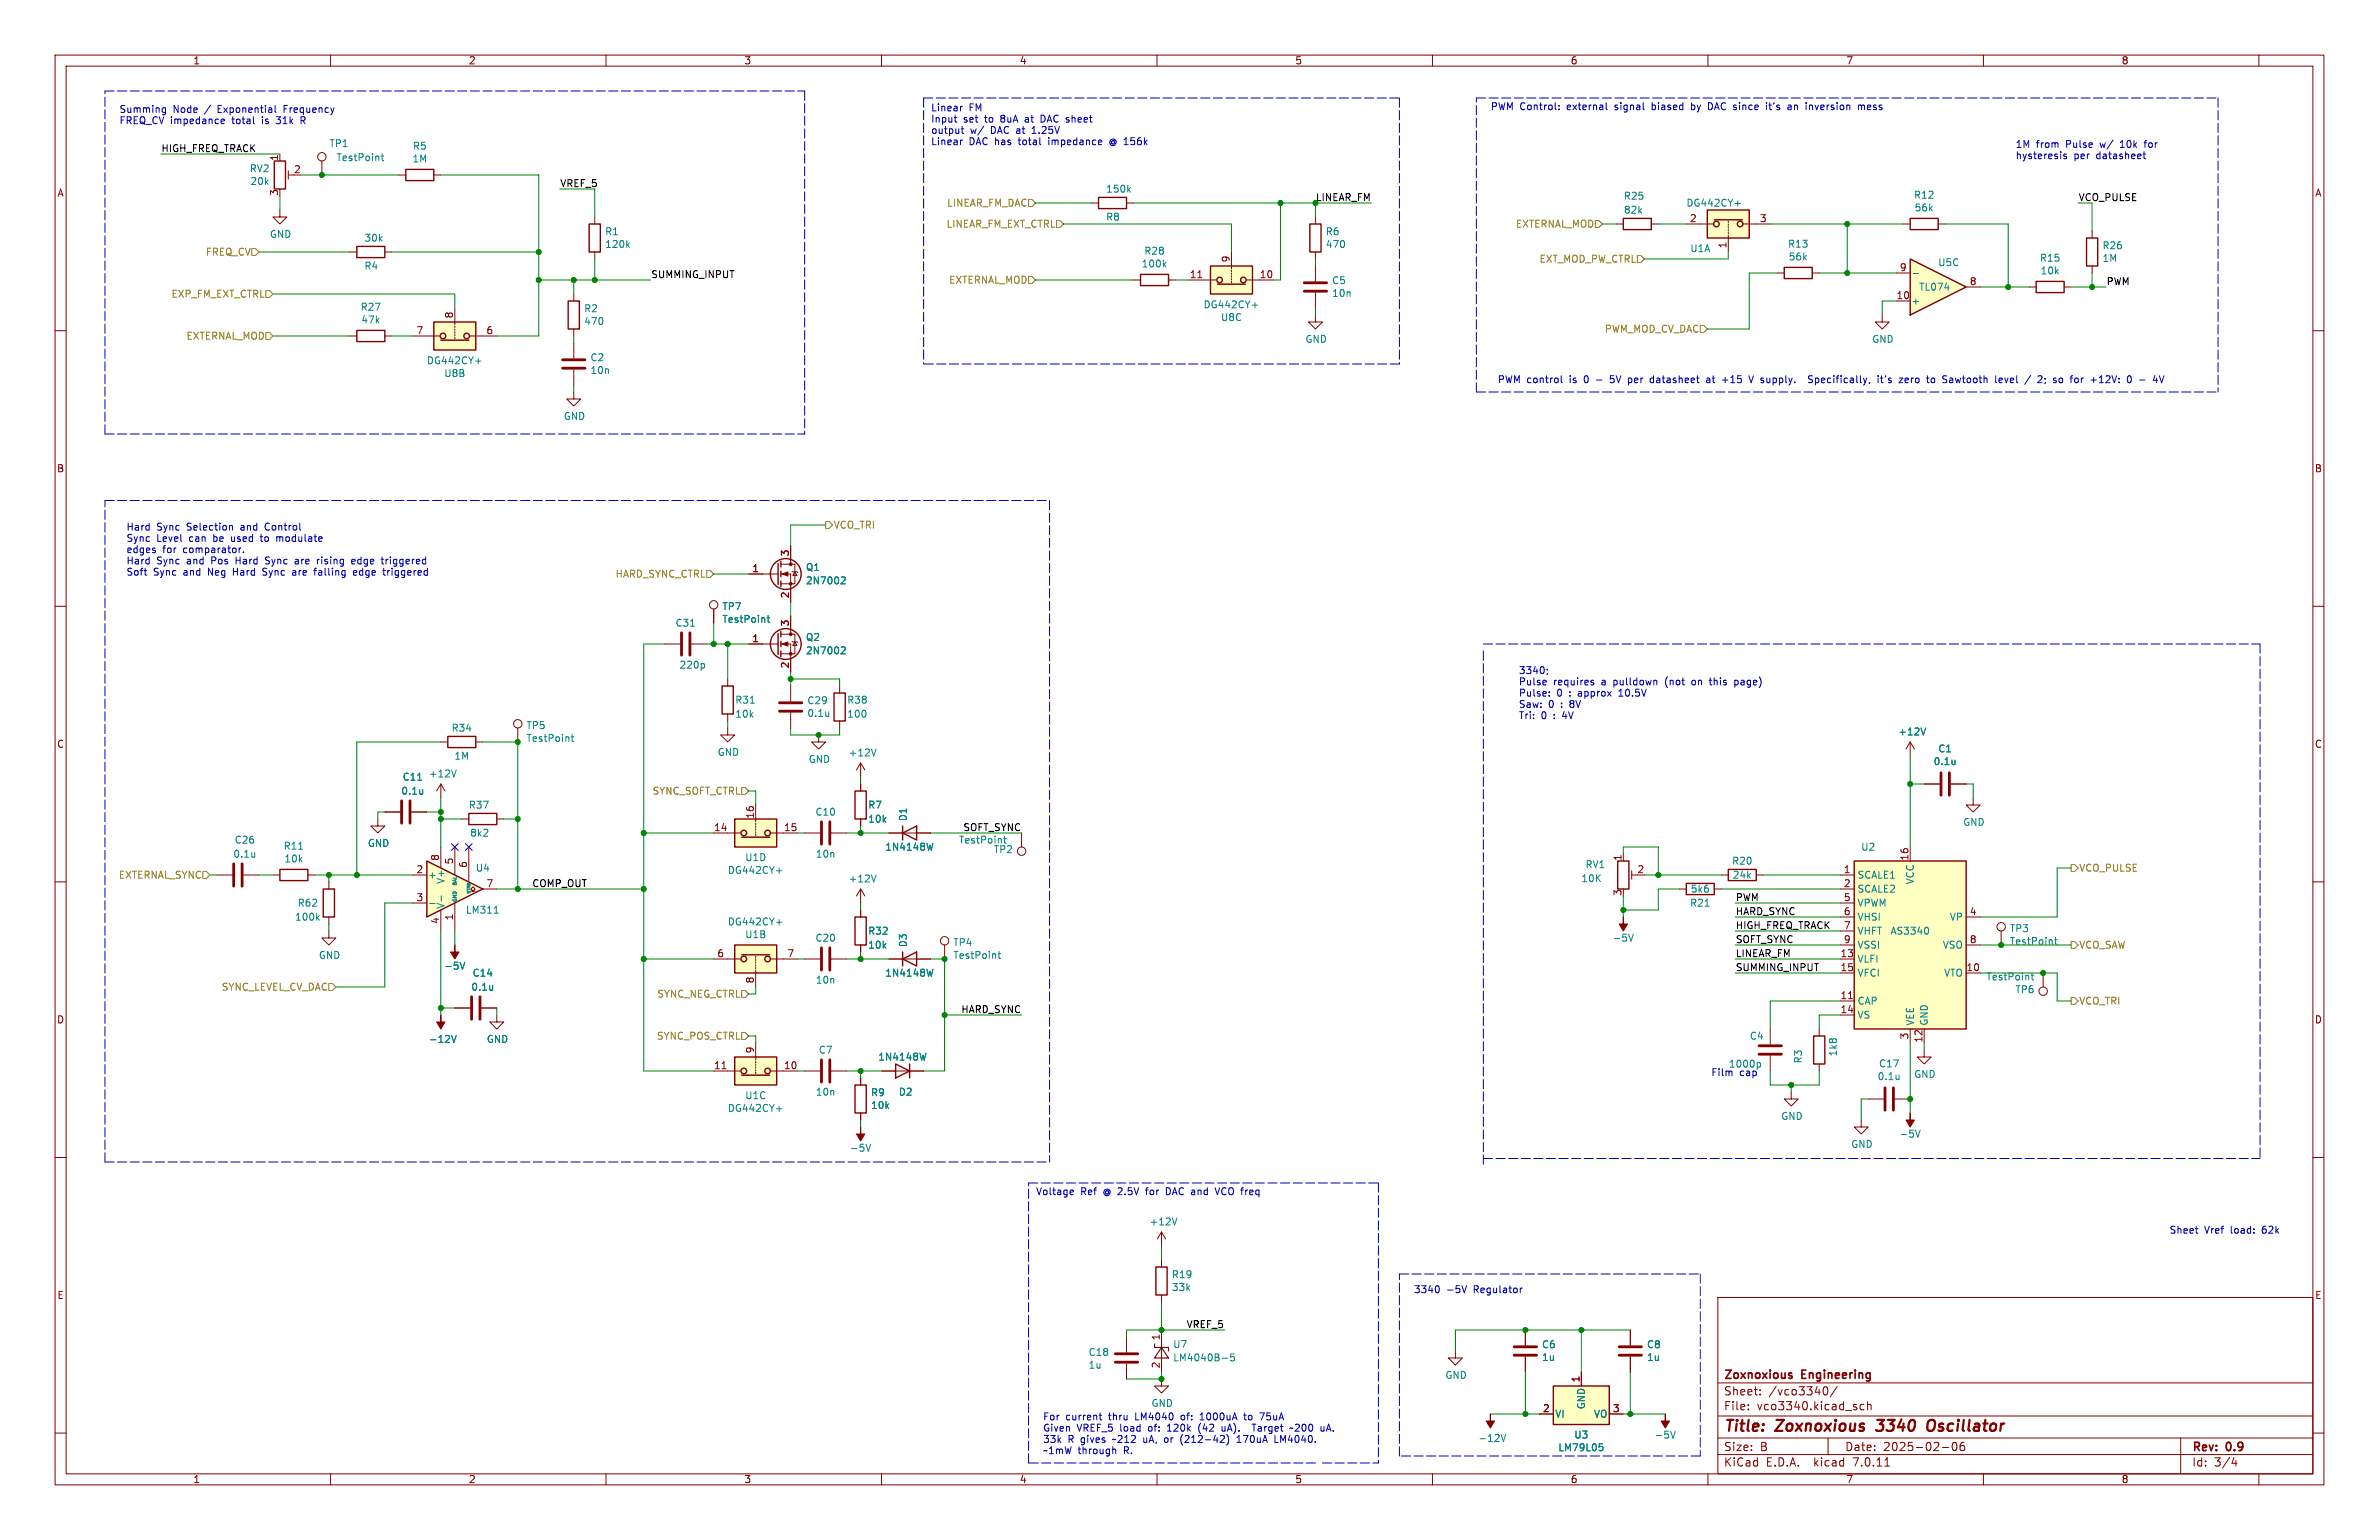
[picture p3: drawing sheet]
<svg xmlns="http://www.w3.org/2000/svg" width="432mm" height="279mm" viewBox="0 0 432 279" stroke-linecap="round" stroke-linejoin="round" font-family="sans-serif">
<defs><g id="words">
<g font-size="2.8" fill="#840000">
<text x="312.8" y="260.3">Title:</text>
<text x="322.5" y="260.3">Zoxnoxious</text>
<text x="341.5" y="260.3">3340</text>
<text x="351.5" y="260.3">Oscillator</text>
</g>
<g font-size="2.1" fill="#840000">
<text x="312.8" y="250.6">Zoxnoxious</text>
<text x="327.1" y="250.6">Engineering</text>
<text x="312.8" y="256.1">File:</text>
<text x="312.8" y="253.4">Sheet:</text>
<text x="318.9" y="256.1">vco3340.kicad_sch</text>
<text x="321" y="253.4">/vco3340/</text>
<text x="312.8" y="263.5">Size:</text>
<text x="319.5" y="263.5">B</text>
<text x="334.8" y="263.5">Date:</text>
<text x="341.8" y="263.5">2025-02-06</text>
<text x="397.8" y="263.7">Rev:</text>
<text x="404.2" y="263.7">0.9</text>
<text x="312.8" y="266.3">KiCad</text>
<text x="320.5" y="266.3">E.D.A.</text>
<text x="329.4" y="266.3">kicad</text>
<text x="336.6" y="266.3">7.0.11</text>
<text x="397.8" y="266.3">Id:</text>
<text x="401.9" y="266.3">3/4</text>
</g>
<g font-size="1.8" fill="#840000">
<text x="35" y="11.9">1</text>
<text x="85" y="11.9">2</text>
<text x="135" y="11.9">3</text>
<text x="185" y="11.9">4</text>
<text x="235" y="11.9">5</text>
<text x="285" y="11.9">6</text>
<text x="335" y="11.9">7</text>
<text x="385" y="11.9">8</text>
<text x="50.5" y="29.3" transform="rotate(-90 50.5 29.3)">1</text>
<text x="10.3" y="35.9">A</text>
<text x="50.5" y="35.6" transform="rotate(-90 50.5 35.6)">3</text>
<text x="53.3" y="31.5">2</text>
<text x="420.1" y="35.9">A</text>
<text x="306.6" y="40.4">2</text>
<text x="319.3" y="40.4">3</text>
<text x="223.3" y="47.7" transform="rotate(-90 223.3 47.7)">9</text>
<text x="313.4" y="45.2" transform="rotate(-90 313.4 45.2)">1</text>
<text x="215.9" y="50.5">11</text>
<text x="228.6" y="50.5">10</text>
<text x="344.7" y="49.3">9</text>
<text x="357.4" y="51.8">8</text>
<text x="82.3" y="57.9" transform="rotate(-90 82.3 57.9)">8</text>
<text x="344.1" y="54.4">10</text>
<text x="75.5" y="60.7">7</text>
<text x="88.2" y="60.7">6</text>
<text x="10.3" y="85.9">B</text>
<text x="420.1" y="85.9">B</text>
<text x="143.3" y="101" transform="rotate(-90 143.3 101)">3</text>
<text x="136.5" y="103.9">1</text>
<text x="143.3" y="113.7" transform="rotate(-90 143.3 113.7)">3</text>
<text x="143.3" y="108.7" transform="rotate(-90 143.3 108.7)">2</text>
<text x="136.5" y="116.6">1</text>
<text x="143.3" y="121.4" transform="rotate(-90 143.3 121.4)">2</text>
<text x="10.3" y="135.9">C</text>
<text x="420.1" y="135.9">C</text>
<text x="136.9" y="148.6" transform="rotate(-90 136.9 148.6)">16</text>
<text x="129.5" y="150.9">14</text>
<text x="142.2" y="150.9">15</text>
<text x="75.5" y="158.5">2</text>
<text x="79.8" y="156.3" transform="rotate(-90 79.8 156.3)">8</text>
<text x="82.3" y="156.9" transform="rotate(-90 82.3 156.9)">5</text>
<text x="84.8" y="157.6" transform="rotate(-90 84.8 157.6)">6</text>
<text x="88.2" y="161">7</text>
<text x="294.4" y="156.3" transform="rotate(-90 294.4 156.3)">1</text>
<text x="297.1" y="158.5">2</text>
<text x="334.6" y="158.5">1</text>
<text x="334.6" y="161">2</text>
<text x="346.5" y="156.3" transform="rotate(-90 346.5 156.3)">16</text>
<text x="75.5" y="163.6">3</text>
<text x="79.8" y="167.7" transform="rotate(-90 79.8 167.7)">4</text>
<text x="82.3" y="167.1" transform="rotate(-90 82.3 167.1)">1</text>
<text x="294.4" y="162.6" transform="rotate(-90 294.4 162.6)">3</text>
<text x="334.6" y="163.6">5</text>
<text x="334.6" y="166.1">6</text>
<text x="357.4" y="166.1">4</text>
<text x="130.1" y="173.7">6</text>
<text x="142.8" y="173.7">7</text>
<text x="334" y="173.7">13</text>
<text x="334.6" y="168.7">7</text>
<text x="334.6" y="171.2">9</text>
<text x="357.4" y="171.2">8</text>
<text x="136.9" y="178.5" transform="rotate(-90 136.9 178.5)">8</text>
<text x="334" y="176.3">15</text>
<text x="356.8" y="176.3">10</text>
<text x="10.3" y="185.9">D</text>
<text x="334" y="181.4">11</text>
<text x="334" y="183.9">14</text>
<text x="420.1" y="185.9">D</text>
<text x="136.9" y="191.2" transform="rotate(-90 136.9 191.2)">9</text>
<text x="346.5" y="188.7" transform="rotate(-90 346.5 188.7)">3</text>
<text x="349" y="189.3" transform="rotate(-90 349 189.3)">12</text>
<text x="129.5" y="194.1">11</text>
<text x="142.2" y="194.1">10</text>
<text x="10.3" y="235.9">E</text>
<text x="420.1" y="235.9">E</text>
<text x="210.6" y="243.3" transform="rotate(-90 210.6 243.3)">1</text>
<text x="210.6" y="248.4" transform="rotate(-90 210.6 248.4)">2</text>
<text x="286.8" y="250.9" transform="rotate(-90 286.8 250.9)">1</text>
<text x="280" y="256.3">2</text>
<text x="292.7" y="256.3">3</text>
<text x="35" y="269.3">1</text>
<text x="85" y="269.3">2</text>
<text x="135" y="269.3">3</text>
<text x="185" y="269.3">4</text>
<text x="235" y="269.3">5</text>
<text x="285" y="269.3">6</text>
<text x="335" y="269.3">7</text>
<text x="385" y="269.3">8</text>
</g>
<g font-size="1.8" fill="#0000c2">
<text x="21.6" y="20.6">Summing</text>
<text x="21.6" y="22.6">FREQ_CV impedance</text>
<text x="31.4" y="20.6">Node</text>
<text x="37.3" y="20.6">/</text>
<text x="39.8" y="20.6">Exponential</text>
<text x="42.3" y="22.6">total</text>
<text x="47.8" y="22.6">is</text>
<text x="50.6" y="22.6">31k</text>
<text x="52" y="20.6">Frequency</text>
<text x="55.3" y="22.6">R</text>
<text x="168.9" y="20.3">Linear</text>
<text x="168.9" y="22.3">Input</text>
<text x="174.9" y="22.3">set</text>
<text x="175.9" y="20.3">FM</text>
<text x="178.9" y="22.3">to</text>
<text x="181.9" y="22.3">8uA</text>
<text x="186.5" y="22.3">at</text>
<text x="189.6" y="22.3">DAC sheet</text>
<text x="270.5" y="20.1">PWM Control:</text>
<text x="284.5" y="20.1">external</text>
<text x="293.4" y="20.1">signal</text>
<text x="300.3" y="20.1">biased</text>
<text x="307.6" y="20.1">by</text>
<text x="310.9" y="20.1">DAC since</text>
<text x="326" y="20.1">an</text>
<text x="329.4" y="20.1">inversion</text>
<text x="339.1" y="20.1">mess</text>
<text x="168.9" y="24.4">output</text>
<text x="168.9" y="26.4">Linear</text>
<text x="175.9" y="26.4">DAC has</text>
<text x="176.1" y="24.4">w/</text>
<text x="180" y="24.4">DAC at</text>
<text x="185.2" y="26.4">total</text>
<text x="187.8" y="24.4">1.25V</text>
<text x="190.8" y="26.4">impedance</text>
<text x="202.1" y="26.4">@ 156k</text>
<text x="365.8" y="26.9">1M</text>
<text x="365.8" y="29">hysteresis</text>
<text x="369.6" y="26.9">from</text>
<text x="375.1" y="26.9">Pulse</text>
<text x="376.4" y="29">per</text>
<text x="380.6" y="29">datasheet</text>
<text x="381.5" y="26.9">w/</text>
<text x="385.3" y="26.9">10k</text>
<text x="389.9" y="26.9">for</text>
<text x="271.8" y="69.6">PWM control</text>
<text x="285" y="69.6">is</text>
<text x="287.8" y="69.6">0</text>
<text x="290.2" y="69.6">-</text>
<text x="292.9" y="69.6">5V</text>
<text x="296.4" y="69.6">per</text>
<text x="300.6" y="69.6">datasheet</text>
<text x="311" y="69.6">at</text>
<text x="314.1" y="69.6">+15</text>
<text x="319.2" y="69.6">V supply.</text>
<text x="330.5" y="69.6">Specifically,</text>
<text x="347.5" y="69.6">zero</text>
<text x="352.7" y="69.6">to</text>
<text x="355.7" y="69.6">Sawtooth</text>
<text x="365.5" y="69.6">level</text>
<text x="371.1" y="69.6">/</text>
<text x="373.6" y="69.6">2;</text>
<text x="376.6" y="69.6">so</text>
<text x="380" y="69.6">for</text>
<text x="383.8" y="69.6">+12V:</text>
<text x="390.7" y="69.6">0</text>
<text x="22.9" y="96.3">Hard</text>
<text x="22.9" y="98.4">Sync</text>
<text x="22.9" y="100.4">edges</text>
<text x="28.4" y="96.3">Sync</text>
<text x="28.4" y="98.4">Level</text>
<text x="29.5" y="100.4">for</text>
<text x="33.4" y="100.4">comparator.</text>
<text x="34" y="96.3">Selection</text>
<text x="34.5" y="98.4">can</text>
<text x="39" y="98.4">be</text>
<text x="42.4" y="98.4">used</text>
<text x="44" y="96.3">and</text>
<text x="48" y="98.4">to</text>
<text x="48.6" y="96.3">Control</text>
<text x="51.1" y="98.4">modulate</text>
<text x="22.9" y="102.5">Hard</text>
<text x="22.9" y="104.5">Soft</text>
<text x="27.8" y="104.5">Sync</text>
<text x="28.4" y="102.5">Sync</text>
<text x="33.4" y="104.5">and</text>
<text x="34" y="102.5">and</text>
<text x="38" y="104.5">Neg</text>
<text x="38.6" y="102.5">Pos</text>
<text x="42.8" y="104.5">Hard</text>
<text x="43.3" y="102.5">Hard</text>
<text x="48.4" y="104.5">Sync</text>
<text x="48.9" y="102.5">Sync</text>
<text x="54" y="104.5">are</text>
<text x="54.4" y="102.5">are</text>
<text x="58.1" y="104.5">falling</text>
<text x="58.6" y="102.5">rising</text>
<text x="65.1" y="102.5">edge</text>
<text x="65.4" y="104.5">edge</text>
<text x="70.8" y="102.5">triggered</text>
<text x="71.1" y="104.5">triggered</text>
<text x="275.6" y="122.4">3340;</text>
<text x="275.6" y="124.4">Pulse</text>
<text x="282" y="124.4">requires</text>
<text x="290.8" y="124.4">a</text>
<text x="293.1" y="124.4">pulldown</text>
<text x="302.7" y="124.4">(not</text>
<text x="307.8" y="124.4">on</text>
<text x="311.2" y="124.4">this</text>
<text x="315.9" y="124.4">page)</text>
<text x="275.6" y="126.5">Pulse:</text>
<text x="275.6" y="128.5">Saw:</text>
<text x="275.6" y="130.6">Tri:</text>
<text x="279.7" y="130.6">0</text>
<text x="281.1" y="128.5">0</text>
<text x="282.1" y="130.6">:</text>
<text x="282.6" y="126.5">0</text>
<text x="283.4" y="128.5">:</text>
<text x="283.9" y="130.6">4V</text>
<text x="284.9" y="126.5">:</text>
<text x="285.2" y="128.5">8V</text>
<text x="286.7" y="126.5">approx</text>
<text x="294.3" y="126.5">10.5V</text>
<text x="310.5" y="195.3">Film</text>
<text x="313.7" y="193.9">1000p</text>
<text x="315.7" y="195.3">cap</text>
<text x="188" y="216.9">Voltage</text>
<text x="196.1" y="216.9">Ref</text>
<text x="200.4" y="216.9">@ 2.5V</text>
<text x="208.5" y="216.9">for</text>
<text x="212.3" y="216.9">DAC and</text>
<text x="221.7" y="216.9">VCO freq</text>
<text x="393.7" y="223.9">Sheet</text>
<text x="400.1" y="223.9">Vref</text>
<text x="405" y="223.9">load:</text>
<text x="410.9" y="223.9">62k</text>
<text x="256.5" y="234.7">3340</text>
<text x="262.5" y="234.7">-5V</text>
<text x="267.6" y="234.7">Regulator</text>
<text x="189.2" y="257.8">For</text>
<text x="193.4" y="257.8">current</text>
<text x="201.4" y="257.8">thru</text>
<text x="206.3" y="257.8">LM4040</text>
<text x="214.8" y="257.8">of:</text>
<text x="218.5" y="257.8">1000uA</text>
<text x="226.7" y="257.8">to</text>
<text x="229.8" y="257.8">75uA</text>
<text x="189.2" y="259.8">Given</text>
<text x="189.2" y="261.9">33k</text>
<text x="189.2" y="263.9">~1mW</text>
<text x="193.8" y="261.9">R gives</text>
<text x="195.5" y="259.8">VREF_5</text>
<text x="195.7" y="263.9">through</text>
<text x="202.3" y="261.9">~212</text>
<text x="203.4" y="259.8">load</text>
<text x="204.1" y="263.9">R.</text>
<text x="208" y="261.9">uA,</text>
<text x="208.7" y="259.8">of:</text>
<text x="212" y="261.9">or</text>
<text x="212.4" y="259.8">120k</text>
<text x="215.1" y="261.9">(212-42)</text>
<text x="218.2" y="259.8">(42</text>
<text x="222.6" y="259.8">uA).</text>
<text x="225.6" y="261.9">170uA</text>
<text x="228.7" y="259.8">Target</text>
<text x="232.6" y="261.9">LM4040.</text>
<text x="235.7" y="259.8">~200</text>
<text x="241.4" y="259.8">uA.</text>
</g>
<g font-size="1.8">
<text x="29.2" y="27.7">HIGH_FREQ_TRACK</text>
<text x="101.6" y="34">VREF_5</text>
<text x="118.1" y="50.5">SUMMING_INPUT</text>
<text x="382.3" y="51.8">PWM</text>
<text x="174.8" y="150.9">SOFT_SYNC</text>
<text x="96.5" y="161">COMP_OUT</text>
<text x="315" y="163.6">PWM</text>
<text x="315" y="166.1">HARD_SYNC</text>
<text x="315" y="171.2">SOFT_SYNC</text>
<text x="315" y="173.7">LINEAR_FM</text>
<text x="315" y="168.6">HIGH_FREQ_TRACK</text>
<text x="315" y="176.3">SUMMING_INPUT</text>
<text x="174.4" y="183.9">HARD_SYNC</text>
<text x="215.3" y="241">VREF_5</text>
</g>
<g font-size="1.8" fill="#008484">
<text x="59.7" y="26.9">TP1</text>
<text x="61" y="29.4">TestPoint</text>
<text x="74.8" y="29.7">1M</text>
<text x="74.9" y="27.4">R5</text>
<text x="45.2" y="31.4">RV2</text>
<text x="45.4" y="33.8">20k</text>
<text x="200.7" y="35.2">150k</text>
<text x="200.7" y="40.2">R8</text>
<text x="294.7" y="36.4">R25</text>
<text x="294.7" y="39">82k</text>
<text x="306" y="37.7">DG442CY+</text>
<text x="347.3" y="36.2">R12</text>
<text x="347.4" y="38.6">56k</text>
<text x="48.9" y="43.4">GND</text>
<text x="66" y="44">30k</text>
<text x="109.7" y="42.9">R1</text>
<text x="109.7" y="45.2">120k</text>
<text x="207.6" y="46.4">R28</text>
<text x="240.5" y="42.9">R6</text>
<text x="240.5" y="45.2">470</text>
<text x="306.7" y="45.9">U1A</text>
<text x="324.4" y="45.1">R13</text>
<text x="324.6" y="47.4">56k</text>
<text x="370.2" y="47.7">R15</text>
<text x="381.5" y="45.4">R26</text>
<text x="381.5" y="47.7">1M</text>
<text x="66" y="49.1">R4</text>
<text x="207.1" y="48.7">100k</text>
<text x="241.7" y="51.8">C5</text>
<text x="348.2" y="52.9">TL074</text>
<text x="351.7" y="48.5">U5C</text>
<text x="370.3" y="50">10k</text>
<text x="65.4" y="56.6">R27</text>
<text x="65.5" y="58.9">47k</text>
<text x="105.9" y="56.8">R2</text>
<text x="105.9" y="59.2">470</text>
<text x="218.4" y="56.1">DG442CY+</text>
<text x="221.5" y="58.4">U8C</text>
<text x="241.7" y="54.1">10n</text>
<text x="346.8" y="55.5">+</text>
<text x="107.1" y="65.7">C2</text>
<text x="236.9" y="62.4">GND</text>
<text x="339.7" y="62.4">GND</text>
<text x="77.4" y="66.3">DG442CY+</text>
<text x="80.5" y="68.6">U8B</text>
<text x="107.1" y="68">10n</text>
<text x="102.2" y="76.4">GND</text>
<text x="146.2" y="103.8">Q1</text>
<text x="146.2" y="106.2">2N7002</text>
<text x="122.5" y="113.9">C31</text>
<text x="131" y="110.9">TP7</text>
<text x="131" y="113.2">TestPoint</text>
<text x="146.2" y="116.5">Q2</text>
<text x="146.2" y="118.9">2N7002</text>
<text x="123.2" y="121.5">220p</text>
<text x="133.4" y="130.4">10k</text>
<text x="133.4" y="127.9">R31</text>
<text x="146.4" y="128">C29</text>
<text x="146.4" y="130.3">0.1u</text>
<text x="153.7" y="130.4">100</text>
<text x="153.7" y="127.9">R38</text>
<text x="81.9" y="132.9">R34</text>
<text x="95.5" y="132.5">TP5</text>
<text x="95.5" y="134.8">TestPoint</text>
<text x="130.2" y="137.3">GND</text>
<text x="153.9" y="137.4">+12V</text>
<text x="344.4" y="133.6">+12V</text>
<text x="351.7" y="136.7">C1</text>
<text x="73" y="141.8">C11</text>
<text x="77.7" y="141.2">+12V</text>
<text x="82.4" y="138">1M</text>
<text x="146.7" y="138.6">GND</text>
<text x="350.9" y="139">0.1u</text>
<text x="72.7" y="144.4">0.1u</text>
<text x="85" y="146.9">R37</text>
<text x="147.9" y="148.2">C10</text>
<text x="157.5" y="146.9">R7</text>
<text x="157.5" y="149.5">10k</text>
<text x="164.8" y="149.1" transform="rotate(-90 164.8 149.1)">D1</text>
<text x="42.3" y="155.8">0.1u</text>
<text x="42.5" y="153.3">C26</text>
<text x="51.4" y="154.4">R11</text>
<text x="66.7" y="153.8">GND</text>
<text x="85.2" y="152">8k2</text>
<text x="148" y="155.8">10n</text>
<text x="160.6" y="154.5">1N4148W</text>
<text x="174" y="153.3">TestPoint</text>
<text x="180.3" y="155">TP2</text>
<text x="337.7" y="154.5">U2</text>
<text x="356.2" y="150">GND</text>
<text x="51.5" y="156.7">10k</text>
<text x="77.6" y="159.6">+</text>
<text x="80.9" y="160.5" transform="rotate(-90 80.9 160.5)">V+</text>
<text x="86.3" y="158.3">U4</text>
<text x="132" y="158.8">DG442CY+</text>
<text x="135.2" y="156.4">U1D</text>
<text x="153.9" y="160.3">+12V</text>
<text x="286.9" y="160.2">10K</text>
<text x="287.7" y="157.7">RV1</text>
<text x="314.3" y="157.1">R20</text>
<text x="314.4" y="159.6">24k</text>
<text x="337.1" y="159.6">SCALE1</text>
<text x="347.6" y="160.5" transform="rotate(-90 347.6 160.5)">VCC</text>
<text x="53.4" y="167.2">100k</text>
<text x="53.9" y="164.7">R62</text>
<text x="80.9" y="165" transform="rotate(-90 80.9 165)">V-</text>
<text x="84.5" y="166">LM311</text>
<text x="306.7" y="164.7">R21</text>
<text x="306.8" y="162.2">5k6</text>
<text x="337.1" y="162.2">SCALE2</text>
<text x="337.1" y="164.7">VPWM</text>
<text x="337.1" y="167.2">VHSI</text>
<text x="353.8" y="167.2">VP</text>
<text x="132" y="168.1">DG442CY+</text>
<text x="135.2" y="170.4">U1B</text>
<text x="147.9" y="171">C20</text>
<text x="157.5" y="172.3">10k</text>
<text x="157.5" y="169.8">R32</text>
<text x="164.8" y="171.9" transform="rotate(-90 164.8 171.9)">D3</text>
<text x="172.9" y="171.9">TP4</text>
<text x="292.6" y="171">-5V</text>
<text x="337.1" y="169.8">VHFT</text>
<text x="337.1" y="172.3">VSSI</text>
<text x="343" y="169.8">AS3340</text>
<text x="352.5" y="172.3">VSO</text>
<text x="364.7" y="169.3">TP3</text>
<text x="364.7" y="171.6">TestPoint</text>
<text x="57.8" y="174.2">GND</text>
<text x="80.5" y="176.1">-5V</text>
<text x="85.4" y="179.9">0.1u</text>
<text x="85.7" y="177.4">C14</text>
<text x="148" y="178.7">10n</text>
<text x="160.6" y="177.4">1N4148W</text>
<text x="172.9" y="174.2">TestPoint</text>
<text x="337.1" y="174.9">VLFI</text>
<text x="337.1" y="177.4">VFCI</text>
<text x="352.8" y="177.4">VTO</text>
<text x="360.4" y="178.1">TestPoint</text>
<text x="337.1" y="182.5">CAP</text>
<text x="337.1" y="185">VS</text>
<text x="365.7" y="180.4">TP6</text>
<text x="77.7" y="189.4">-12V</text>
<text x="88.3" y="189.4">GND</text>
<text x="148.5" y="191.4">C7</text>
<text x="317.5" y="188.8">C4</text>
<text x="333.6" y="191.8" transform="rotate(-90 333.6 191.8)">1k8</text>
<text x="347.6" y="186.2" transform="rotate(-90 347.6 186.2)">VEE</text>
<text x="350.1" y="186.2" transform="rotate(-90 350.1 186.2)">GND</text>
<text x="159.3" y="192.6">1N4148W</text>
<text x="327.3" y="193" transform="rotate(-90 327.3 193)">R3</text>
<text x="340.7" y="196.2">0.1u</text>
<text x="341" y="193.9">C17</text>
<text x="347.3" y="195.8">GND</text>
<text x="132" y="201.9">DG442CY+</text>
<text x="135.2" y="199.6">U1C</text>
<text x="148" y="199">10n</text>
<text x="158" y="199.1">R9</text>
<text x="158" y="201.4">10k</text>
<text x="163" y="199">D2</text>
<text x="323.2" y="203.4">GND</text>
<text x="154.2" y="209.1">-5V</text>
<text x="335.9" y="208.5">GND</text>
<text x="344.7" y="206.6">-5V</text>
<text x="208.6" y="222.5">+12V</text>
<text x="212.6" y="232.1">R19</text>
<text x="212.6" y="234.4">33k</text>
<text x="212.8" y="244.8">U7</text>
<text x="279.8" y="244.8">C6</text>
<text x="298.8" y="244.8">C8</text>
<text x="197.5" y="248.5">1u</text>
<text x="197.5" y="246.2">C18</text>
<text x="212.8" y="247.2">LM4040B-5</text>
<text x="262.2" y="250.4">GND</text>
<text x="279.8" y="247.1">1u</text>
<text x="298.8" y="247.1">1u</text>
<text x="208.9" y="255.4">GND</text>
<text x="282.2" y="257.4">VI</text>
<text x="287.9" y="255.8" transform="rotate(-90 287.9 255.8)">GND</text>
<text x="289.2" y="257.4">VO</text>
<text x="268.2" y="261.8">-12V</text>
<text x="282.7" y="263.5">LM79L05</text>
<text x="285.6" y="261.2">U3</text>
<text x="300.2" y="261.2">-5V</text>
</g>
<g font-size="1.8" fill="#848400">
<text x="171.7" y="41.5">LINEAR_FM_EXT_CTRL</text>
<text x="171.8" y="37.7">LINEAR_FM_DAC</text>
<text x="275" y="41.5">EXTERNAL_MOD</text>
<text x="37.3" y="46.6">FREQ_CV</text>
<text x="279.3" y="47.9">EXT_MOD_PW_CTRL</text>
<text x="172.2" y="51.7">EXTERNAL_MOD</text>
<text x="31" y="54.2">EXP_FM_EXT_CTRL</text>
<text x="33.7" y="61.8">EXTERNAL_MOD</text>
<text x="291.2" y="60.6">PWM_MOD_CV_DAC</text>
<text x="151.2" y="96.1">VCO_TRI</text>
<text x="111.6" y="105">HARD_SYNC_CTRL</text>
<text x="118.3" y="144.4">SYNC_SOFT_CTRL</text>
<text x="21.5" y="159.6">EXTERNAL_SYNC</text>
<text x="377.3" y="158.3">VCO_PULSE</text>
<text x="377.3" y="172.3">VCO_SAW</text>
<text x="40.2" y="179.9">SYNC_LEVEL_CV_DAC</text>
<text x="119.2" y="181.2">SYNC_NEG_CTRL</text>
<text x="377.3" y="182.5">VCO_TRI</text>
<text x="119.1" y="188.8">SYNC_POS_CTRL</text>
</g>
<g font-size="1.8" fill="#008400">
<text x="238.7" y="36.6">LINEAR_FM</text>
<text x="377.2" y="36.6">VCO_PULSE</text>
</g>
<g font-size=".9" fill="#008484">
<text x="83.1" y="160.8" transform="rotate(-90 83.1 160.8)">BAL</text>
<text x="83.1" y="163.7" transform="rotate(-90 83.1 163.7)">GND</text>
</g>
<text font-size=".7" fill="#008484" x="85.5" y="162.2" transform="rotate(-90 85.5 162.2)">STRB</text>
</g></defs>
<g fill="none" stroke="#840000" stroke-width=".18">
<path d="M10 10h411.8v259.4h-411.8zM12 12h407.8v255.4h-407.8zM60 10v2M110 10v2M160 10v2M210 10v2M260 10v2M310 10v2M360 10v2M410 10v2M50.8 38.1v1.3h1.3l-1.3 1.2-1.3-1.2h1.3M50.8 27.9v1.3"/>
<path d="M52.3 31v1.5M52.3 31.8h1M58.4 29.2v2.6M72.4 31.8h1.3M78.7 31.8h1.3M107.9 39.4v1.2M10 60h2M63.5 45.7h1.3M69.8 45.7h1.3M82.5 55.9v3M82.5 59.2v.2M82.5 59.7v.2"/>
<path d="M104.1 53.3v1.3M104.1 59.7v1.3M107.9 45.7v1.3M419.8 60h2M63.5 61h1.3M69.8 61h1.3M74.9 61h4.9M82.5 60.2v.3M82.5 60.7v.3M82.5 61.2v.3M85.3 61h4.9M104.1 71.1v1.3h1.3l-1.3 1.3-1.2-1.3h1.2"/>
<path d="M104.1 62.2v2.8M104.1 67.1v2.8M143.5 99.1v3.3M10 110h2M120.6 116.8h2.8M125.5 116.8h2.8M129.5 110.5v2.5M135.9 116.8h5.3M135.9 104.1h5.3M141.7 116.8h1.8v5.1M141.7 115.1h2.6v3.5h-2.6M141.7 104.1h1.8v5.1"/>
<path d="M141.7 102.4h2.6v3.5h-2.6M143.5 111.8v3.3M143.8 116.3l.1 .2h.8l.1 .1M143.8 103.6l.1 .2h.8l.1 .1M144.3 116.5l.4 .6h-.8zM144.3 103.8l.4 .6h-.8zM419.8 110h2M132.1 132.1v1.3h1.2l-1.2 1.2-1.3-1.2h1.3M132.1 123.2v1.3M132.1 129.5v1.3M143.5 124.5v2.8M143.5 129.3v2.8"/>
<path d="M148.6 133.4v1.2h1.3l-1.3 1.3-1.3-1.3h1.3M152.4 124.5v1.2M152.4 130.8v1.3M156.2 138.4l-.8 1.3M156.2 138.4v2.6M156.2 138.4l.8 1.3M10 160h2M39.4 158.8h2.8M44.2 158.8h2.8M49.5 158.8h1.3M55.9 158.8h1.2M185.4 151.1v2.6"/>
<path d="M419.8 160h2M59.7 168.9v1.3h1.3l-1.3 1.3-1.3-1.3h1.3M129.5 174h4.9M137.2 173.5v.2M137.2 174v.2M137.2 174.5v.3M137.2 175v.3M137.2 175.5v.3M137.2 176v3.1M140 174h4.8M171.4 171.5v2.5M82.5 182.9h2.8"/>
<path d="M87.4 182.9h2.8M90.2 184.2v1.2h1.2l-1.2 1.3-1.3-1.3h1.3M129.5 194.3h4.9M131.1 193.9h.7M137.2 189.2v3.1M137.2 192.5v.3M137.2 193v.3M137.2 193.5v.3M137.2 194.1v.2M137.2 194.6v.2M140 194.3h4.8M146 194.3h2.8"/>
<path d="M150.9 194.3h2.8M156.2 195.6v1.3M160 194.3h7.6M321.3 186.7v2.8M321.3 191.5v2.8M10 210h2M156.2 201.9v1.3M419.8 210h2M311.8 235.4h108v32h-108zM10 260h2M311.8 256.9h108M311.8 250.9h108"/>
<path d="M317.3 255.6v.2M317.3 254.9v.1M319.5 252.9v.2M319.5 252.2v.1M331 251.7a.81 .81 0 0 0 .4 1.4l.2-.2 .2-.4-.2-.8M333.5 251.5l-1.3 1.9M338.3 254.9l-.4-.1-.3 .3v.4l.2 .2h.5M339 254.9l.2-.1 .3 .1 .1 .9M339 254.3v1.5M419.8 260h2M60 267.4v2M110 267.4v2"/>
<path d="M160 267.4v2M210 267.4v2M260 267.4v2M310 267.4v2M311.8 263.9h108M311.8 260.9h108M331.8 260.9v3M342.1 266h.9M352.5 262.6h1.2M354.5 261.8l.2-.1a.8 .8 0 0 1 .5 .7 .8 .8 0 0 1-.5 .8 1 1 0 0 1-.2-1.4zM356.5 261.7a.59 .59 0 0 0-.7 .6v.6l.1 .2 .4 .1 .2-.2 .1-.5-.1-.2h-.5l-.2 .2M360 267.4v2"/>
<path d="M395.8 260.9v6.5M405.5 264.4l-.4 1.1h.9M405.8 265v1M410 267.4v2"/>
<circle cx="58.4" cy="28.4" r=".76"/>
<circle cx="129.5" cy="109.7" r=".76"/>
<circle cx="185.4" cy="154.4" r=".76"/>
<circle cx="171.4" cy="170.7" r=".76"/>
</g>
<path d="M340.5 259.4l.3 .2M340.7 257.6h1.3M350.8 257.6a.77 .77 0 0 0-.9 .7l-.1 .6 .2 .6a.72 .72 0 0 0 1-.2" fill="none" stroke="#840000" stroke-width=".4"/>
<path d="M325.1 249.6l.2 .2-.2 .3M325.1 249.1h.1" fill="none" stroke="#840000" stroke-width=".3"/>
<g fill="none" stroke="#840000" stroke-width=".51">
<path d="M102.1 66.8h4.1M102.1 65.3h4.1M123.7 114.8v4.1M125.2 114.8v4.1M141.5 129h4M141.5 127.5h4M42.4 156.7v4.1M43.9 156.7v4.1M85.6 180.8v4.1M87.1 180.8v4.1M149.1 192.3v4M150.6 192.3v4"/>
<path d="M319.3 191.3h4M319.3 189.7h4"/>
</g>
<g fill="none" stroke="#008484" stroke-width=".18">
<path d="M69.2 28.3h.5M69.4 27.9v1.1l.3 .2M113.9 44.4l.4 .5M114.3 44.1l-.5 .4M86.3 65.5h1M125.3 113.6h.8M139.2 112.1h.5M139.4 111.7v1l.3 .2M152.9 117.4h.4l.1 .3-.8 .9h.8M152.9 104.7h.4l.1 .3-.8 .9h.8M127.6 120.4l.3 .2v.4l-.3 .2M136.2 127.6h.7"/>
<path d="M150.4 129.1v.9M150.4 129.9h.1M159 135.9l-.4 1.3M46.2 154.7v.8M46.2 155.4v.1M54.2 154.1h.7M182.2 152.1h.4M182.3 151.7v1.1l.3 .2M83.5 174.6l.4 1.2 .5-1.2M89.4 178.8v.8M89.4 179.5v.1M140.9 167.3h1"/>
<path d="M181.1 173h.5M181.3 172.6v1.1l.3 .2M82 187.9l.4 1.2 .4-1.2M168.1 191.1l-.3 1.2M319.1 192.8h.3l.1 .2v.5l-.4 .1M140.9 201.2h1M157.2 207.6l.4 1.3 .4-1.3"/>
</g>
<g fill="none" stroke="#840000" stroke-width=".25">
<path d="M49.8 29.2h2v5.1h-2zM73.7 30.7h5v2.1h-5zM64.8 59.9h5v2.1h-5zM64.8 44.7h5v2h-5zM78.7 58.4h7.7v5.1h-7.7zM103.1 54.6h2.1v5.1h-2.1zM106.9 40.6h2.1v5.1h-2.1zM80 61.7h5.1M141.2 102.2v3.8M141.2 114.9v3.8M141.7 101.9v1M141.7 103.6v1"/>
<path d="M141.7 105.4v1M141.7 114.6v1M141.7 116.3v1M141.7 118.1v1M131.1 124.5h2v5h-2zM151.4 125.7h2v5.1h-2zM50.8 157.7h5.1v2.1h-5.1zM133.3 171.5h7.7v5h-7.7zM134.6 173.2h5.1M133.3 191.8h7.7v5.1h-7.7zM134.6 195.1h5.1M155.2 196.9h2v5h-2z"/>
<path d="M162.6 193l2.5 1.3-2.5 1.3zM165.1 193v2.6"/>
<circle cx="80.4" cy="61" r=".51"/>
<circle cx="84.7" cy="61" r=".51"/>
<circle cx="142.6" cy="104.1" r="2.79"/>
<circle cx="142.6" cy="116.8" r="2.79"/>
<circle cx="135" cy="174" r=".51"/>
<circle cx="139.3" cy="174" r=".51"/>
<circle cx="135" cy="194.3" r=".51"/>
<circle cx="139.3" cy="194.3" r=".51"/>
</g>
<g fill="#840000" stroke="#840000" stroke-width=".18">
<path d="M82.5 171.5v1.2h.8l-.8 1.3-.7-1.3h.7z"/>
<path d="M80 184.2v1.2h.8l-.8 1.3-.8-1.3h.8z"/>
<path d="M142 116.8l1-.3v.7z"/>
<path d="M142 104.1l1-.3v.7z"/>
<path d="M156.2 204.5v1.2h.8l-.8 1.3-.8-1.3h.8z"/>
<circle cx="143.5" cy="118.6" r=".25"/>
<circle cx="143.5" cy="115.1" r=".25"/>
<circle cx="143.5" cy="105.9" r=".25"/>
<circle cx="143.5" cy="102.4" r=".25"/>
</g>
<g fill="#ffffc2" stroke="#ffffc2" stroke-width=".18">
<path d="M78.7 58.4h7.7v5.1h-7.7z"/>
<path d="M133.3 171.5h7.7v5h-7.7z"/>
<path d="M133.3 191.8h7.7v5.1h-7.7z"/>
</g>
<path d="M77.5 156.2l10.1 5.1-10.1 5.1z" fill="#ffffc2"/>
<g fill="none" stroke="#840000" stroke-width=".25">
<path d="M199.4 35.8h5.1v2h-5.1zM294.6 39.6h5.1v2.1h-5.1zM309.9 38.1h7.6v5.1h-7.6zM311.1 39.9h5.1M346.7 39.6h5.1v2.1h-5.1zM207 49.8h5.1v2h-5.1zM219.7 48.3h7.6v5h-7.6zM221 51.6h5.1M237.7 40.6h2.1v5.1h-2.1zM323.8 48.5h5.1v2h-5.1zM369.6 51.1h5v2h-5zM378.7 43.2h2v5.1h-2z"/>
<path d="M81.3 133.6h5.1v2h-5.1zM77.5 156.2l10.1 5.1-10.1 5.1zM85.1 147.6h5.1v2h-5.1zM133.3 148.6h7.7v5.1h-7.7zM134.6 151.9h5.1M155.2 143.5h2v5.1h-2zM163.8 151.1l2.6-1.2v2.5zM163.8 149.9v2.5M293.6 156.2h2.1v5.1h-2.1zM313.7 157.7h5.1v2.1h-5.1zM336.5 156.2h20.4v30.5h-20.4zM58.7 161.3h2v5.1h-2z"/>
<path d="M155.2 166.4h2v5.1h-2zM163.8 174l2.6-1.3v2.6zM163.8 172.7v2.6M306.1 160.3h5v2h-5zM329.2 188h2v5h-2zM281.9 251.5h10.2v6.9h-10.2z"/>
<circle cx="221.4" cy="50.8" r=".51"/>
<circle cx="225.7" cy="50.8" r=".51"/>
<circle cx="311.5" cy="40.6" r=".51"/>
<circle cx="315.8" cy="40.6" r=".51"/>
<circle cx="135" cy="151.1" r=".51"/>
<circle cx="139.3" cy="151.1" r=".51"/>
</g>
<g fill="none" stroke="#840000" stroke-width=".18">
<path d="M198.1 36.8h1.3M204.5 36.8h1.2M238.8 39.4v1.2M205.7 50.8h1.3M212.1 50.8h1.3M215.9 50.8h4.8M217.4 50.4h.7M223.5 45.7v3.1M223.5 49v.3M223.5 49.5v.3M223.5 50v.3M223.5 50.5v.3"/>
<path d="M223.5 51.1v.2M226.3 50.8h4.8M238.8 57.2v1.2h1.2l-1.2 1.3-1.3-1.3h1.3M238.8 45.7v1.3M238.8 48.3v2.8M238.8 53.1v2.8M293.4 40.6h1.2M299.7 40.6h1.3M306.1 40.6h4.8M313.7 40.1v.3M313.7 40.6v.3M313.7 41.1v.3"/>
<path d="M313.7 41.7v.2M313.7 42.2v.2M313.7 42.7v3M316.5 40.6h4.8M322.6 49.5h1.2M328.9 49.5h1.3M341.6 57.2v1.2h1.3l-1.3 1.3-1.2-1.3h1.2M345.4 40.6h1.3M351.8 40.6h1.3M368.3 52.1h1.3M374.6 52.1h1.3M379.7 41.9v1.3"/>
<path d="M379.7 48.3v1.2M80 134.6h1.3M86.4 134.6h1.2M94 132.1v2.5M68.6 148.6v1.3h1.2l-1.2 1.2-1.3-1.2h1.3M69.8 147.3h2.8M74.7 147.3h2.8M74.9 158.8h2.6M80 142.2v2.6M80 153.7v3.8M80 142.2l-.8 1.3M80 142.2l.8 1.3"/>
<path d="M82.5 153.7v5.1M83.8 148.6h1.3M85.1 153.7v6.3M90.2 148.6h1.2M129.5 151.1h4.9M137.2 146.1v3M137.2 149.4v.2M137.2 149.9v.2M137.2 150.4v.2M137.2 150.9v.2M137.2 151.4v.2M140 151.1h4.8"/>
<path d="M146 151.1h2.8M150.9 151.1h2.8M156.2 142.2v1.3M156.2 148.6v1.3M161.3 151.1h7.6M294.6 154.9v1.3M296.2 158.8h1M296.2 158v1.5M312.4 158.8h1.3M318.8 158.8h1.2M334 158.8h2.5M346.7 153.7v2.5"/>
<path d="M358.1 144.8v1.3h1.3l-1.3 1.2-1.2-1.2h1.2M59.7 160v1.3M59.7 166.4v1.2M74.9 163.8h2.6M80 165.1v3.8M82.5 163.8v5.1M85.5 161.7h.4l-.4-.4 .4-.4 .3 .4-.3 .4h.3M87.6 161.3h2.6M146 174h2.8M150.9 174h2.8M156.2 161.3l-.8 1.3M156.2 161.3v2.5"/>
<path d="M156.2 165.1v1.3M156.2 171.5v1.2M156.2 161.3l.8 1.3M161.3 174h7.6M304.8 161.3h1.3M311.1 161.3h1.3M334 163.8h2.5M334 161.3h2.5M334 174h2.5M334 176.5h2.5M334 166.4h2.5M334 168.9h2.5"/>
<path d="M334 171.5h2.5M356.9 176.5h2.5M356.9 166.4h2.5M356.9 171.5h2.5M363.2 168.9v2.6M370.8 176.5v2.6M325.1 198.1v1.3h1.3l-1.3 1.3-1.3-1.3h1.3M330.2 186.7v1.3M330.2 193v1.3M334 181.6h2.5M334 184.2h2.5M335.5 181.2h.7"/>
<path d="M339.1 199.4h2.8M343.9 199.4h2.8M346.7 186.7v2.5M349.2 190.5v1.3h1.3l-1.3 1.2-1.2-1.2h1.2M349.2 186.7v2.5M337.8 203.2v1.3h1.3l-1.3 1.2-1.3-1.2h1.3M204.5 242.6v2.8M204.5 247.4v2.8M210.8 241.3v7.6M210.8 250.2v1.3h1.3l-1.3 1.2-1.3-1.2h1.3M264.2 245.1v1.3h1.2l-1.2 1.3-1.3-1.3h1.3M276.9 241.3v2.8"/>
<path d="M276.9 246.1v2.8M279.4 256.5h2.5M287 248.9v2.6M292.1 256.5h2.5M295.9 241.3v2.8M295.9 246.1v2.8"/>
<circle cx="94" cy="131.3" r=".76"/>
<circle cx="363.2" cy="168.1" r=".76"/>
<circle cx="370.8" cy="179.8" r=".76"/>
</g>
<g fill="none" stroke="#008484" stroke-width=".18">
<path d="M204.8 34.4l.4 .5M205.2 34l-.5 .5M314.9 36.9h1M211.3 47.9l.3 .5M211.6 47.6l-.4 .5M227.3 55.4h1M82.8 139.7l-.4 1.3M103.7 133.7h.5M103.8 133.2v1.1l.4 .2M75.8 141.5h.7M76.7 143.2v.9M76.7 144h.1"/>
<path d="M140.9 158h1M159 158.7l-.4 1.3M169.3 153l-.3 1.2M57.6 166.5l.4 .4M58 166.1l-.5 .5M78 163.9h1M80.1 162.5v1M89.7 165.7h.7M169.3 175.8l-.3 1.3M295.6 169.5l.4 1.3 .5-1.3M309.5 164.4h.7M349.9 168.3l.1 .4-.1 .7"/>
<path d="M368.7 176.9h.4M368.8 176.5v1.1l.3 .2M372.9 170.5h.5M373.1 170.1v1.1l.3 .1M344.7 195v.9M344.7 195.8h-.1M347.7 205l.4 1.3 .4-1.3M221.8 246.4h1M224 245.6h-.6l-.1 .6 .2-.1 .4 .1 .2 .2-.1 .4-.2 .1-.5-.1M303.2 259.7l.5 1.2 .4-1.2M272.5 260.2l.4 1.3 .4-1.3M290.3 261.9h.6"/>
<path d="M290.4 262.4h.3l.3 .3-.1 .4-.5 .1"/>
</g>
<g fill="#ffffc2" stroke="#ffffc2" stroke-width=".18">
<path d="M133.3 148.6h7.7v5.1h-7.7z"/>
<path d="M219.7 48.3h7.6v5h-7.6z"/>
<path d="M336.5 156.2h20.4v30.5h-20.4z"/>
<path d="M281.9 251.5h10.2v6.9h-10.2z"/>
<path d="M309.9 38.1h7.6v5.1h-7.6z"/>
</g>
<g fill="none" stroke="#840000" stroke-width=".51">
<path d="M236.7 52.8h4.1M236.7 51.3h4.1M72.9 145.3v4.1M74.4 145.3v4.1M149.1 149.1v4.1M150.6 149.1v4.1M149.1 172v4M150.6 172v4M342.1 197.4v4M343.7 197.4v4M202.4 247.1h4.1M202.4 245.6h4.1"/>
<path d="M274.8 245.9h4.1M274.8 244.3h4.1M293.9 245.9h4M293.9 244.3h4"/>
</g>
<g fill="#840000" stroke="#840000" stroke-width=".18">
<path d="M294.6 166.4v1.2h.8l-.8 1.3-.7-1.3h.7z"/>
<path d="M346.7 201.9v1.3h.8l-.8 1.3-.8-1.3h.8z"/>
<path d="M302.3 256.5v1.3h.7l-.7 1.3-.8-1.3h.8z"/>
<path d="M270.5 256.5v1.3h.8l-.8 1.3-.8-1.3h.8z"/>
</g>
<path d="M209.5 243.8v.7h2.6v.6M210.8 244.5l1.3 1.9h-2.6z" fill="none" stroke="#840000" stroke-width=".2"/>
<path d="M346.7 47l10.2 5.1-10.2 5.1z" fill="#ffffc2"/>
<path d="M346.7 47l10.2 5.1-10.2 5.1zM209.8 229.9h2v5.1h-2z" fill="none" stroke="#840000" stroke-width=".25"/>
<g fill="none" stroke="#840000" stroke-width=".18">
<path d="M344.2 54.6h2.5M344.2 49.5h2.5M356.9 52.1h2.5M143.5 99.1v2.5M129.5 110.5v2.5M135.9 104.1h2.5M135.9 116.8h2.5M143.5 106.7v2.5M143.5 111.8v2.5M143.5 119.4v2.5M346.7 134.6l-.8 1.3M346.7 134.6v2.6"/>
<path d="M346.7 134.6l.8 1.3M69.8 147.3h2.8M74.7 147.3h2.8M156.2 142.2v1.3M156.2 148.6v1.3M161.3 151.1h2.5M166.4 151.1h2.5M349.2 142.2h2.8M354.1 142.2h2.8M156.2 165.1v1.3M156.2 171.5v1.2M161.3 174h2.5"/>
<path d="M166.4 174h2.5M82.5 182.9h2.8M87.4 182.9h2.8M156.2 195.6v1.3M160 194.3h2.6M165.1 194.3h2.5M156.2 201.9v1.3M210.8 223.5l-.7 1.3M210.8 223.5v2.6M210.8 228.6v1.3M210.8 235v1.2M210.8 223.5l.8 1.3"/>
<path d="M276.9 241.3v2.8M276.9 246.1v2.8M279.4 256.5h2.5M287 248.9v2.6M292.1 256.5h2.5M295.9 241.3v2.8M295.9 246.1v2.8"/>
</g>
<g fill="none" stroke="#008484" stroke-width=".18">
<path d="M347.2 49.6h1M139.2 112.1h.5M139.4 111.7v1l.3 .2M152.9 104.7h.4l.1 .3-.8 .9h.8M152.9 117.4h.4l.1 .3-.8 .9h.8M349.5 132.1l-.4 1.2M354.8 137.9v.8M354.8 138.6v.1M75.8 141.5h.7M76.7 143.2v.9M76.7 144h.1M169.3 153l-.3 1.2"/>
<path d="M83.5 174.6l.4 1.2 .5-1.2M89.4 178.8v.8M89.4 179.5v.1M169.3 175.8l-.3 1.3M82 187.9l.4 1.2 .4-1.2M168.1 191.1l-.3 1.2M213.6 221l-.4 1.2M290.3 261.9h.6M290.4 262.4h.3l.3 .3-.1 .4-.5 .1"/>
</g>
<path d="M352.3 140.2v4.1M353.8 140.2v4.1" fill="none" stroke="#840000" stroke-width=".51"/>
<g fill="none" stroke="#848400" stroke-width=".18">
<path d="M186.7 36.2h.6l.7 .6-.7 .7h-.6zM45.7 45.1h.7l.6 .6-.6 .7h-.7zM48.3 52.7h.6l.6 .6-.6 .7h-.6zM186.7 50.2h.6l.7 .6-.7 .6h-.6zM191.8 40h.6l.6 .6-.6 .7h-.6zM289.6 40h.6l.6 .6-.6 .7h-.6zM297.2 46.4h.6l.6 .6-.6 .6h-.6zM308.6 59.1h.6l.7 .6-.7 .6h-.6zM48.3 60.3h.6l.6 .7-.6 .6h-.6zM149.9 94.6h.6l.6 .7-.6 .6h-.6zM128.3 103.5h.6l.6 .6-.6 .7h-.6zM36.8 158.1h.7l.6 .7-.6 .6h-.7z"/>
<path d="M134.6 142.9h.7l.6 .6-.6 .6h-.7zM375.9 156.8h.7l.6 .7-.6 .6h-.7zM59.7 178.4h.6l.7 .7-.7 .6h-.6zM134.6 179.7h.7l.6 .6-.6 .7h-.7zM375.9 170.8h.7l.6 .7-.6 .6h-.7zM134.6 187.3h.7l.6 .7-.6 .6h-.7zM375.9 181h.7l.6 .6-.6 .6h-.7z"/>
</g>
<g fill="none" stroke="#0000c2" stroke-width=".18">
<path d="M29.6 19.6h.4M30 19.6v1.1M49.9 19.1v1.1l.2 .2M174.7 19.3l-.3 .1M282.9 19.8v.1M282.9 19.1v.1M291.5 18.6v1.1l.2 .2M307 18.6v1.3M307 19.8l.1 .1M307.1 19.1h-.1M310.6 18.7l-.5-.1v1.3l.5-.1M320.6 18.6v.2"/>
<path d="M320.6 19.1v.8M321 19.1h.5M321.2 18.6v1.1l.3 .2M322 18.6l-.1 .3M323 19.1h-.3l-.2 .1 .1 .2 .4 .1v.3h-.5M324.6 19.1h.4l.1 .8M325.1 19.4h-.4l-.2 .2 .2 .3 .4-.1M328.4 19.2l.4-.1 .2 .1M337.3 19.2l.4-.1 .2 .1M337.3 19.1v.8M337.9 19.2l.1-.1h.3l.1 .8M337.9 19.2v.7"/>
<path d="M29.6 20.3h.4M40.1 22l.6-.1v-.2l-.4-.1-.2 .2 .1 .6h.5M46.1 22.4h.1M54.6 21.2v1.2M54.6 21.8h.5M173.2 21.3h.5M173.4 22.1l.3 .1M174.5 23.4h.4M174.6 22.9v1.1l.3 .2M174.7 25.4l-.3 .1M178.6 22.9l-1.1 1.6M187.3 24.2h.8"/>
<path d="M187.5 23.2l-.2 .1M189.3 20.9h-.3v1.3h.3M199.9 25.5l.1 .2-.6 .1M201.8 25.3a.59 .59 0 0 0-.4 .5 .59 .59 0 0 0 .4 .6M375.1 28l-.4-.1-.1 .2v.2l.5 .1v.3h-.5M384.9 26.8h.7M385 25.8h-.1M389 27.9h.4M389.1 25.9h.5M389.1 27.5v1.1l.3 .2M389.4 25.5l-.1 1.3M283.4 68.2v1.1l.2 .1"/>
<path d="M292.3 69.3l.1 .1M292.9 68.2h-.6v.6l.1-.1M295.6 69.4h.4M296 68.6l-.4 .1M299.5 69.2l.3 .2h.3M300.1 68.7l-.3-.1-.3 .2M309.8 68.7h.5v.7M310.3 68.9l-.4 .1-.2 .1 .2 .3h.4M312.6 69h1M313.1 68.5v.9M317.4 68.2l.4 1.2 .5-1.2M329 68.2h-.5l-.2 .1v.4l.5 .2 .2 .3-.3 .2h-.5"/>
<path d="M329.5 68.7l.4-.1 .2 .1M329.5 68.6v1.3M330.1 69.3l-.2 .1h-.4M340.9 68.2v.1M340.9 68.6v.8M341.3 68.6h.5M341.5 68.2v1.1l.3 .1M342.3 68.2l-.1 .2M343.2 68.7l-.3-.1-.1 .2v.2l.4 .1v.3h-.4M344.7 68.6h.7l-.7 .8h.7M345.8 69l.6-.1-.1-.2-.3-.1-.2 .2v.6h.5M354.9 68.6l.3 .8 .2-.6"/>
<path d="M363.9 68.6l.3 .8 .3-.8M365.1 68.6l-.2 .2v.5l.2 .1M365.5 68.9l-.6 .1M370.5 68.2h-.4l-.2 .1M370.6 68.7l-.8 .7h.8M372.7 69.4h.5M373.2 68.7l-.3-.1-.2 .2 .1 .2 .4 .1M375.7 68.6h.5M376.1 68.2l-.2 .1v1.1M382.4 68.2h.5l.1 .3-.8 .9h.8M388.4 69h.9M391.9 68.2l.4 1.2 .5-1.2"/>
<path d="M41.7 95.4h.4l.1 .8M43.4 99.4v.9M43.8 99.4l-.4 .3M47.2 97.4h.5M47.4 97l.1 1.2M50.2 97.4v.8M50.6 97.4l-.4 .1M26.2 103.5h.4M26.5 104.4h.1M44.2 100.2v.1M47.7 104.3l.2 .1M47.9 103.1l-.2 .2 .2 .4"/>
<path d="M48.2 102.3h.2M48.4 101l-.2 .3 .2 .4M53.5 103.5l-.4 .1M53.6 103.9h-.3l-.2 .2v.2l.5 .1M54 101.5h-.4M54 101.8h-.3l-.1 .2v.3h.4M56.9 103.5h.5M57.3 103.1l-.2 .2v1.1M57.6 101.5v.8M58 101.5l-.4 .2M63.8 101.9l.6-.1v-.3h-.4l-.2 .2 .1 .6h.5M64.1 103.9l.6-.1v-.2l-.4-.1-.2 .2 .1 .6h.5"/>
<path d="M69.2 101.5h.4M69.5 103.5h.4M69.5 102.3h.1M69.8 104.4h.1M70.1 101.5v.8M70.2 101.5l-.1 .2M70.4 103.5v.9M70.5 103.6l-.1 .2M280.5 123.4l.1 .3-.6 .1M280.6 124.2l-.1 .1M280.8 121.4v.2M280.9 122.2l-.1 .2"/>
<path d="M281.2 126.2v.1M281.2 125.5v.1M288.8 123.8l.5 .2-.1 .2-.3 .1M288.8 123.5h.4M293.8 126.3h.8M300.5 123.4l.2 .2v.7M307.2 123.5l-.1 .2 .1 .5M310.2 123.4h.5M310.4 123v1.1l.3 .2M314.9 123.5l.3-.1 .2 .1M314.9 123.4v1.3M315.4 124.1l-.2 .2-.3-.1"/>
<path d="M314.4 194.5v.7M194.4 215.9l.4 .1v.2l-.6 .1M194.8 216.7l-.4 .1M212 215.5h-.3v1.3h.3M220.5 215.5l.5 1.3 .4-1.3M260.9 233.3a.79 .79 0 0 1 0 1.2M266.2 233.3l-.4 1.2M275.9 233.7v.8M276.3 233.7l-.4 .2M398.5 222.9h.4M398.8 223.7h.1M199.5 256.8h.5"/>
<path d="M199.7 256.3v1.1l.3 .2M211.9 259.7h.7M212 258.7l-.1 .1M217.7 258.6l-.1 .5 .1 .7M217.8 257.6h.7M218.1 256.5l-.3 .2M221.8 258.8v.7l.4 .2M225.7 256.8h.5M225.9 256.3v1.1l.3 .2M227.6 258.4v1.3M228.6 256.3h.9l-.6 1.3M234.3 259.1l.2 .1 .2-.1"/>
<path d="M235.3 258.4l-.2 .1M235.8 258.9l-.8 .8h.8M240.3 258.8v.9M240.3 259.5l-.2 .2M240.9 259.3h.6M241.2 258.4l-.5 1.3M202.2 262.9l.3 .2v.6M211.5 260.9l-.2 .2 .2 .5M214.6 260.3a1.47 1.47 0 0 0 .1 1.9M223 260.8v.8l-.3 .6M224.5 261.7h.8M224.9 260.4v1.3"/>
<path d="M231.4 260.4v1.3h.6"/>
</g>
<g fill="none" stroke="#0000c2" stroke-width=".18" stroke-dasharray="1.7 .6">
<path d="M19 16.5h127M146 16.5v62.2M167.6 17.8v48.2M167.6 17.8h86.4M254 17.8v48.2M268 17.8h134.6M402.6 17.8v53.3M19 78.7h127M19 78.7v-62.2M254 66h-86.4M268 71.1h134.6M268 71.1v-53.3"/>
<path d="M19 90.8h171.5M190.5 90.8v120M269.2 118.1v93.4M269.2 116.8h141M410.2 116.8v93.4M19 210.8h171.5M19 210.8v-120M186.7 214.6h63.5M250.2 214.6v50.8M269.2 210.2h141M254 231.1h54.6M308.6 231.1v33.1"/>
<path d="M186.7 265.4v-50.8M238.8 265.4h-52.1M240 265.4h10.2M254 264.2v-33.1M308.6 264.2h-54.6"/>
</g>
<g fill="none" stroke="#008400" stroke-width=".18">
<path d="M29.2 27.9h21.6M50.8 35.6v2.5M54.6 31.8h17.8M80 31.8h17.8v29.2h-7.6M101.6 34.3h6.3v5.1M188 36.8h10.1M205.7 36.8h43.2M232.4 36.8v14h-1.3M238.8 36.8v2.6M379.7 36.8v5.1M47 45.7h16.5M49.5 53.3h33v2.6"/>
<path d="M71.1 45.7h26.7M97.8 50.8h20.3M104.1 50.8v2.5M107.9 47v3.8M188 50.8h17.7M193 40.6h30.5v5.1M213.4 50.8h2.5M238.8 47v1.3M238.8 55.9v1.3M290.8 40.6h2.6M301 40.6h5.1M313.7 45.7v1.3h-15.3"/>
<path d="M321.3 40.6h24.1M322.6 49.5h-5.1v10.2h-7.6M330.2 49.5h14M335.3 40.6v8.9M344.2 54.6h-2.6v2.6M353.1 40.6h11.4v11.5M359.4 52.1h8.9M375.9 52.1h6.4M379.7 49.5v2.6M49.5 61h14M71.1 61h3.8M104.1 61v1.2"/>
<path d="M104.1 69.9v1.2M149.9 95.3h-6.4v3.8M120.6 116.8h-3.8v77.5h12.7M128.3 116.8h7.6M129.5 104.1h6.4M129.5 113v3.8M132.1 116.8v6.4M143.5 109.2v2.6M80 134.6h-15.2v24.2M87.6 134.6h6.4v26.7M132.1 130.8v1.3M143.5 121.9v2.6"/>
<path d="M143.5 132.1v1.3h8.9v-1.3M143.5 123.2h8.9v1.3M346.7 137.2v16.5M38.1 158.8h1.3M47 158.8h2.5M57.1 158.8h17.8M59.7 158.8v1.2M69.8 147.3h-1.2v1.3M77.5 147.3h2.5M80 144.8v8.9M80 148.6h3.8M91.4 148.6h2.6"/>
<path d="M116.8 151.1h12.7M135.9 143.5h1.3v2.6M144.8 151.1h1.2M153.7 151.1h7.6M156.2 141v1.2M156.2 149.9v1.2M168.9 151.1h16.5M294.6 154.9v-1.2h6.4v5.1M298.4 158.8h14M320 158.8h14M346.7 142.2h2.5M356.9 142.2h1.2v2.6"/>
<path d="M375.9 157.5h-2.5v8.9h-14M59.7 167.6v1.3M74.9 163.8h-5.1v15.3h-8.8M80 168.9v15.3M82.5 168.9v2.6M90.2 161.3h26.6M116.8 174h12.7M137.2 179.1v1.2h-1.3M144.8 174h1.2M153.7 174h7.6M156.2 163.8v1.3M156.2 172.7v1.3"/>
<path d="M168.9 174h2.5v20.3h-3.8M294.6 162.6v3.8M304.8 161.3h-3.8v3.8h-6.4M312.4 161.3h21.6M315 166.4h19M315 171.5h19M315 174h19M315 176.5h19M315 163.8h19M315 168.9h19M359.4 171.5h16.5M359.4 176.5h14v5.1h2.5"/>
<path d="M80 182.9h2.5M90.2 182.9v1.3M135.9 188h1.3v1.2M144.8 194.3h1.2M153.7 194.3h6.3M156.2 194.3v1.3M171.4 184.2h14M321.3 194.3v2.6h8.9v-2.6M325.1 196.9v1.2M334 184.2h-3.8v2.5M334 181.6h-12.7v5.1M339.1 199.4h-1.3v3.8"/>
<path d="M346.7 189.2v12.7M349.2 189.2v1.3M156.2 203.2v1.3M210.8 226.1v2.5M210.8 236.2v5.1M210.8 248.9v1.3h-6.3M222.2 241.3h-17.7v1.3M270.5 256.5h8.9M276.9 248.9v7.6M287 241.3v7.6M294.6 256.5h7.7M295.9 241.3h-31.7v3.8"/>
<path d="M295.9 248.9v7.6"/>
</g>
<path d="M81.9 153.1l1.3 1.2M83.2 153.1l-1.3 1.2M84.5 153.1l1.2 1.2M85.7 153.1l-1.2 1.2" fill="none" stroke="#000084" stroke-width=".18"/>
<g fill="#008400" stroke="#008400" stroke-width=".18">
<circle cx="325.1" cy="196.9" r=".46"/>
<circle cx="301" cy="158.8" r=".46"/>
<circle cx="232.4" cy="36.8" r=".46"/>
<circle cx="370.8" cy="176.5" r=".46"/>
<circle cx="363.2" cy="171.5" r=".46"/>
<circle cx="294.6" cy="165.1" r=".46"/>
<circle cx="210.8" cy="241.3" r=".46"/>
<circle cx="210.8" cy="250.2" r=".46"/>
<circle cx="346.7" cy="142.2" r=".46"/>
<circle cx="364.5" cy="52.1" r=".46"/>
<circle cx="335.3" cy="49.5" r=".46"/>
<circle cx="335.3" cy="40.6" r=".46"/>
<circle cx="379.7" cy="52.1" r=".46"/>
<circle cx="276.9" cy="256.5" r=".46"/>
<circle cx="287" cy="241.3" r=".46"/>
<circle cx="295.9" cy="256.5" r=".46"/>
<circle cx="276.9" cy="241.3" r=".46"/>
<circle cx="346.7" cy="199.4" r=".46"/>
<circle cx="171.4" cy="174" r=".46"/>
<circle cx="171.4" cy="184.2" r=".46"/>
<circle cx="156.2" cy="151.1" r=".46"/>
<circle cx="156.2" cy="174" r=".46"/>
<circle cx="156.2" cy="194.3" r=".46"/>
<circle cx="59.7" cy="158.8" r=".46"/>
<circle cx="64.8" cy="158.8" r=".46"/>
<circle cx="80" cy="147.3" r=".46"/>
<circle cx="94" cy="148.6" r=".46"/>
<circle cx="94" cy="134.6" r=".46"/>
<circle cx="116.8" cy="151.1" r=".46"/>
<circle cx="80" cy="148.6" r=".46"/>
<circle cx="116.8" cy="174" r=".46"/>
<circle cx="116.8" cy="161.3" r=".46"/>
<circle cx="94" cy="161.3" r=".46"/>
<circle cx="58.4" cy="31.8" r=".46"/>
<circle cx="97.8" cy="45.7" r=".46"/>
<circle cx="97.8" cy="50.8" r=".46"/>
<circle cx="104.1" cy="50.8" r=".46"/>
<circle cx="107.9" cy="50.8" r=".46"/>
<circle cx="148.6" cy="133.4" r=".46"/>
<circle cx="143.5" cy="123.2" r=".46"/>
<circle cx="132.1" cy="116.8" r=".46"/>
<circle cx="129.5" cy="116.8" r=".46"/>
<circle cx="80" cy="182.9" r=".46"/>
</g>
<use href="#words"/>
</svg>
